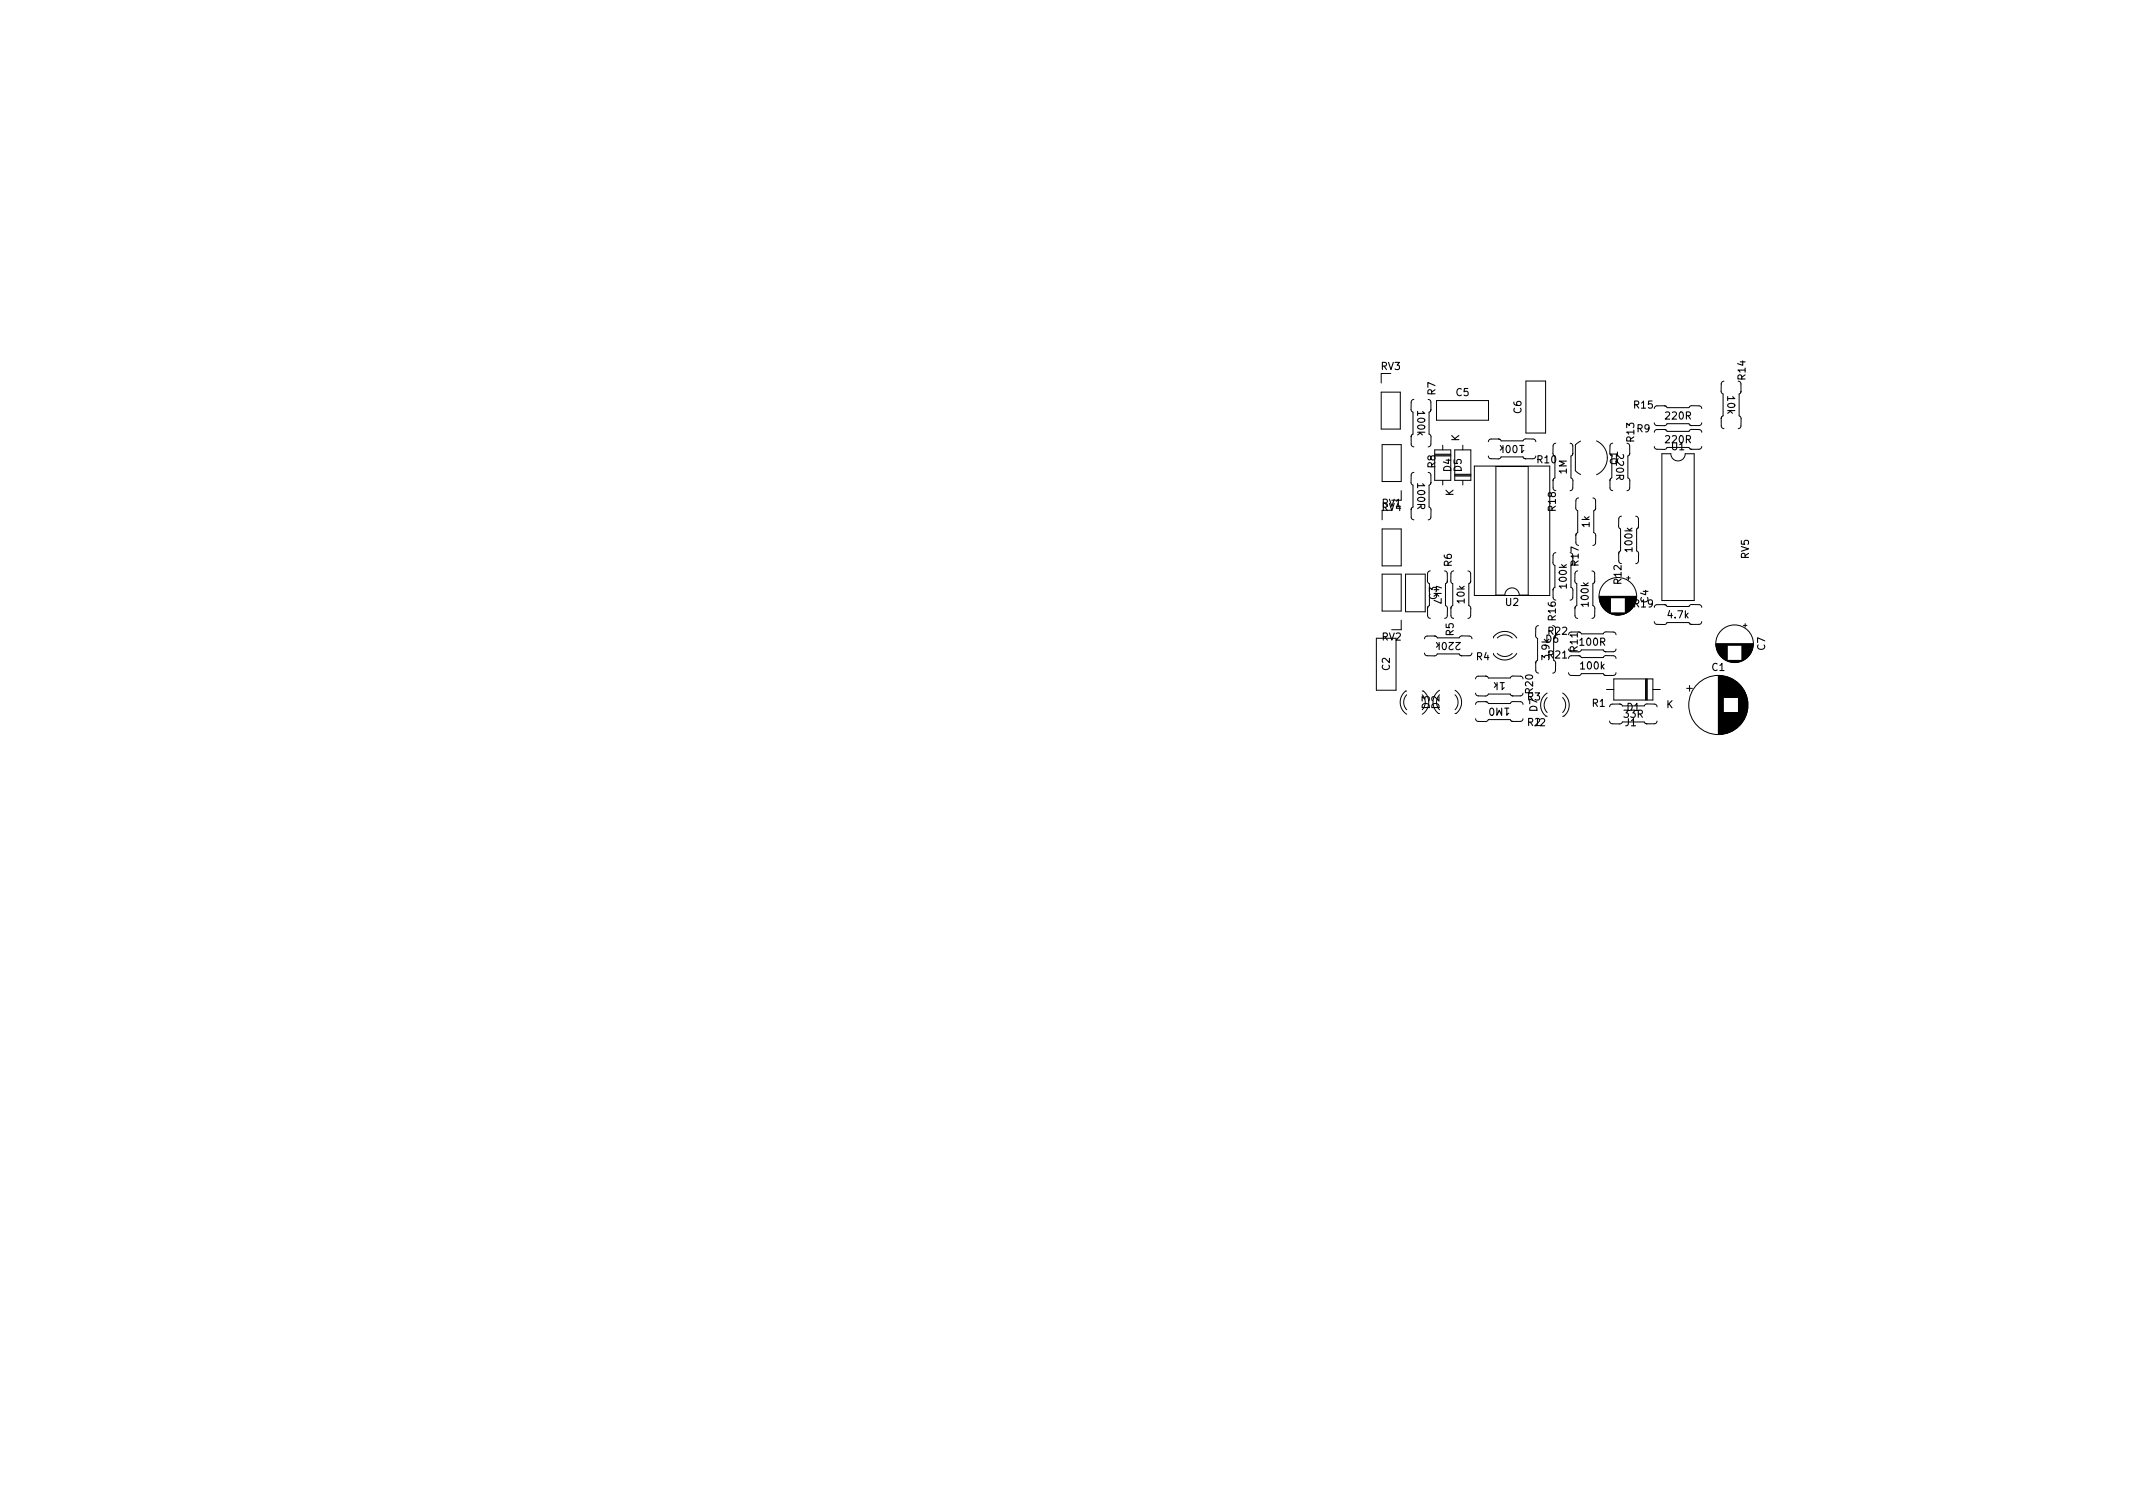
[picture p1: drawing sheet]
<svg xmlns="http://www.w3.org/2000/svg" width="297mm" height="210mm" viewBox="0 0 297 210" stroke-linecap="round" stroke-linejoin="round" font-family="sans-serif">
<defs><g id="words">
<g font-size="1.4">
<text x="192.3" y="51.5">RV3</text>
<text x="243.1" y="52.8" transform="rotate(-90 243.1 52.8)">R14</text>
<text x="197.4" y="57.4" transform="rotate(90 197.4 57.4)">100k</text>
<text x="199.9" y="55" transform="rotate(-90 199.9 55)">R7</text>
<text x="202.8" y="55.1">C5</text>
<text x="211.9" y="57.6" transform="rotate(-90 211.9 57.6)">C6</text>
<text x="227.6" y="56.9">R15</text>
<text x="232" y="58.4">220R</text>
<text x="240.5" y="55.2" transform="rotate(90 240.5 55.2)">10k</text>
<text x="199.9" y="65.1" transform="rotate(-90 199.9 65.1)">R8</text>
<text x="202.1" y="65.7" transform="rotate(-90 202.1 65.7)">D4</text>
<text x="203.2" y="61.5" transform="rotate(-90 203.2 61.5)">K</text>
<text x="203.5" y="65.7" transform="rotate(-90 203.5 65.7)">D5</text>
<text x="212.1" y="62" transform="rotate(-180 212.1 62)">100k</text>
<text x="214.1" y="64.5">R10</text>
<text x="218.2" y="66" transform="rotate(-90 218.2 66)">1M</text>
<text x="225.1" y="63.4" transform="rotate(90 225.1 63.4)">220R</text>
<text x="225.3" y="64.7" transform="rotate(-90 225.3 64.7)">Q1</text>
<text x="227.6" y="61.5" transform="rotate(-90 227.6 61.5)">R13</text>
<text x="228" y="60.2">R9</text>
<text x="232" y="61.7">220R</text>
<text x="232.8" y="62.7">U1</text>
<text x="192.4" y="70.6">RV1</text>
<text x="192.4" y="71.2">RV4</text>
<text x="197.4" y="67.4" transform="rotate(90 197.4 67.4)">100R</text>
<text x="202.4" y="69.1" transform="rotate(-90 202.4 69.1)">K</text>
<text x="216.7" y="71.1" transform="rotate(-90 216.7 71.1)">R18</text>
<text x="221.4" y="73.4" transform="rotate(-90 221.4 73.4)">1k</text>
<text x="227.3" y="76.7" transform="rotate(-90 227.3 76.7)">100k</text>
<text x="243.5" y="77.8" transform="rotate(-90 243.5 77.8)">RV5</text>
<text x="199.7" y="81.6" transform="rotate(90 199.7 81.6)">4k7</text>
<text x="200.1" y="83.5" transform="rotate(-90 200.1 83.5)">C3</text>
<text x="202.2" y="78.9" transform="rotate(-90 202.2 78.9)">R6</text>
<text x="204" y="84" transform="rotate(-90 204 84)">10k</text>
<text x="218.2" y="81.8" transform="rotate(-90 218.2 81.8)">100k</text>
<text x="219.8" y="78.7" transform="rotate(-90 219.8 78.7)">R17</text>
<text x="225.8" y="81.3" transform="rotate(-90 225.8 81.3)">R12</text>
<text x="229.5" y="83.9" transform="rotate(-90 229.5 83.9)">C4</text>
<text x="192.4" y="89.2">RV2</text>
<text x="202.4" y="88.5" transform="rotate(-90 202.4 88.5)">R5</text>
<text x="203.2" y="89.4" transform="rotate(-180 203.2 89.4)">220k</text>
<text x="209.7" y="84.4">U2</text>
<text x="215.3" y="89.5">D6</text>
<text x="215.6" y="88.4">R22</text>
<text x="216.7" y="86.4" transform="rotate(-90 216.7 86.4)">R16</text>
<text x="220.1" y="89.9">100R</text>
<text x="221.2" y="84.3" transform="rotate(-90 221.2 84.3)">100k</text>
<text x="227.6" y="84.6">R19</text>
<text x="232.3" y="86.1">4.7k</text>
<text x="193.5" y="93.3" transform="rotate(-90 193.5 93.3)">C2</text>
<text x="205.6" y="91.9">R4</text>
<text x="209.6" y="95" transform="rotate(-180 209.6 95)">1k</text>
<text x="215.6" y="91.7">R21</text>
<text x="215.8" y="91.8" transform="rotate(-90 215.8 91.8)">3.9k</text>
<text x="219.7" y="90.7" transform="rotate(-90 219.7 90.7)">R11</text>
<text x="220.2" y="93.2">100k</text>
<text x="238.4" y="93.4">C1</text>
<text x="245.8" y="90.5" transform="rotate(-90 245.8 90.5)">C7</text>
<text x="199.1" y="98.7" transform="rotate(-90 199.1 98.7)">D3</text>
<text x="200.4" y="98.7" transform="rotate(-90 200.4 98.7)">D2</text>
<text x="210.1" y="98.6" transform="rotate(-180 210.1 98.6)">1M0</text>
<text x="212.7" y="97.5">R3</text>
<text x="212.7" y="101.1">R2</text>
<text x="213.5" y="96.5" transform="rotate(-90 213.5 96.5)">R20</text>
<text x="213.7" y="101.1">J2</text>
<text x="214.1" y="99.1" transform="rotate(-90 214.1 99.1)">D7</text>
<text x="221.7" y="98.4">R1</text>
<text x="226.2" y="99.9">33R</text>
<text x="226.3" y="101.1">J1</text>
<text x="226.6" y="99">D1</text>
<text x="232" y="98.6">K</text>
</g>
</g></defs>
<g fill="none" stroke="#000" stroke-width=".14">
<path d="M192.3 54.6h2.7v5.1h-2.7zM192.3 52v1.3M196.9 55.6l-.2 .1-.2 .3v1.1l.3 .3v3l-.2 .2-.1 .2M198.9 55.6l.2 .1 .2 .2v1.1M199.3 57l-.1 .3-.2 .1v3l.3 .4v1.1l-.1 .2-.3 .1M199.3 57l-.1 .3M200 55.8h7.3v2.7h-7.3zM212.5 53.1h2.7v7.2h-2.7zM230.4 58.9l.1 .2 .2 .2h1.1l.4-.3h3l.1 .2 .3 .1M231.8 56.5l.2 .1 .2 .2h3l.3-.3h1.1l.3 .1 .1 .3M231.8 56.5h-1.1l-.3 .2v.2M231.8 59.8l.2 .1 .2 .2h3l.3-.3h1.1l.3 .1 .1 .3"/>
<path d="M231.8 59.8h-1.1l-.3 .2v.2M231.8 56.5l.2 .1M231.8 59.8l.2 .1M235.3 59.2l.3 .1M237 58.9l-.1 .2-.2 .1-1.1 .1M239.7 58.3v1.1l.1 .2 .3 .1M239.8 58l-.1 .3M240.1 53.1l-.3 .1-.1 .2v1.1l.3 .4v3l-.2 .1-.1 .3M242.1 53.1h.2l.1 .3v1.1M242.4 54.5v.2l-.2 .2v3l.3 .3-.1 1.1-.1 .3-.2 .1M242.4 54.5v.2M192.5 73.7h2.6v5.1h-2.6z"/>
<path d="M192.5 61.9h2.6v5.2h-2.6zM192.5 79.9h2.6v5.2h-2.6zM192.5 71.1v1.3M195.1 68.3v1.4M195.7 79.9h2.8v5.3h-2.8zM196.5 71v1.1l.2 .2 .2 .1M196.5 60.8v1.1l.2 .2 .2 .1M196.6 70.7l-.1 .3M196.6 60.6l-.1 .2M196.9 65.8l-.2 .1-.2 .2v1.1l.3 .4v3l-.2 .1-.1 .3M198.9 65.8h.2l.2 .3v1.1M199.2 79.5l-.3 .1-.1 .2v1.2l.3 .3v3l-.2 .2-.1 .2"/>
<path d="M199.3 67.2l-.1 .2-.2 .2v3l.3 .3v1.1l-.1 .3-.3 .1M199.3 67.2l-.1 .2M199.8 62.6h2.2v4.3h-2.2zM199.8 63.2h2.2M199.8 63.5h2.2M199.8 63.4h2.2M200.9 62v.6M200.9 66.9v.6M201.2 79.5l.2 .1 .1 .2 .1 1.1M202.4 79.5l-.2 .1-.1 .2-.1 1.2 .3 .3v3l-.2 .2v.2M202.6 66.2h2.2M202.6 62.6h2.2v4.3h-2.2z"/>
<path d="M202.6 66h2.2M202.6 66.3h2.2M203.7 62v.6M203.7 66.9v.6M204.4 79.5l.2 .1 .2 .2v1.1M205.3 64.9h10.5v18h-10.5zM207.3 63.5l.1 .3 .2 .1h1.1l.3-.3h3.1l.1 .2 .3 .1M208.3 65h4.5v17.9h-1.2a1 1 0 0 0-1-1 1 1 0 0 0-1 1h-1.3zM208.7 61.1l.2 .1 .1 .2h3.1l.3-.3h1.1l.3 .1 .1 .3M208.7 61.1h-1.1l-.2 .2-.1 .2M208.7 61.1l.2 .1M212.2 63.8l.3 .1"/>
<path d="M213.9 63.5l-.1 .2-.2 .2h-1.1M216.3 66.9v1.1l.1 .3h.3M216.3 66.7v.2M216.5 63.5v3l-.2 .2v.2M216.7 77l-.3 .1-.1 .2v1.1l.2 .3v3.1l-.2 .1v.2M216.7 61.7l-.3 .1-.1 .2v1.1M218.6 61.7l.3 .1 .1 .2v1.1M218.8 78.7v3.1l.2 .3v1.1l-.1 .3-.3 .1M219 63.1v.3l-.2 .1v3l.2 .4v1.1l-.1 .2-.3 .1M219 63.1v.3M219.4 74.5l.1 1.2 .1 .2h.2M219.5 74.3l-.1 .2"/>
<path d="M219.7 79.5l-.3 .1-.1 .2v1.2l.3 .3v3l-.2 .2-.1 .2M219.8 69.3l-.2 .1-.1 .3-.1 1.1 .3 .3v3.1l-.2 .1-.1 .2M220.1 61.4l-.7 .5v3.6l.7 .6M221.7 79.5l.2 .1 .2 .2v1.1M221.8 69.3l.2 .1 .2 .2v1.2M222.2 70.8l-.1 .2-.2 .1v3.1l.3 .3v1.1l-.1 .3h-.3M222.2 70.8l-.1 .2M222.3 61.4a2.6 2.6 0 0 1 1.5 2.3 2.6 2.6 0 0 1-1.5 2.4M224.2 66.9v1.1l.1 .2 .3 .1M224.3 66.7l-.1 .2M224.5 63.5v3l-.2 .2-.1 .2M224.6 61.7l-.3 .1-.1 .2v1.1"/>
<path d="M225.4 77.1v1.1l.2 .2 .2 .1M225.5 76.8l-.1 .3M225.8 71.9l-.3 .1-.1 .2v1.1l.3 .4v3l-.2 .1-.1 .3M226.6 61.7l.2 .1 .1 .2 .1 1.1M227 63.1l-.1 .3-.2 .1v3l.3 .4-.1 1.1-.1 .2-.2 .1M227 63.1l-.1 .3M227.8 71.9h.2l.2 .3v1.1M228.2 73.3l-.1 .2-.2 .2v3l.3 .3v1.1l-.2 .3-.2 .1M228.2 73.3l-.1 .2M230.4 62.2l.1 .2 .2 .2h1.1l.4-.3h3l.1 .2 .3 .1M231.4 63.2h1.3a1 1 0 0 0 1 1 1 1 0 0 0 1-1h1.2v20.4h-4.5zM235.3 62.5l.3 .1"/>
<path d="M237 62.2l-.1 .2-.2 .1-1.1 .1M191.7 88.9h2.7v7.2h-2.7zM195.1 86.4v1.3h-1.3M195.9 96.2a1.45 1.45 0 0 0-.9 1.2 1.99 1.99 0 0 0 .9 2.1M195.9 96.7a1.5 1.5 0 0 0 0 2.1M198.1 96.2a1.41 1.41 0 0 1 .8 1.1 1.99 1.99 0 0 1-.8 2.2M198.4 90.9l.1 .3 .2 .1h1.1l.4-.2h3l.1 .1 .3 .1M198.8 84.7v1.1l.1 .2 .3 .1M198.9 84.5l-.1 .2M199.8 88.6h.2l.2 .2h3l.3-.3 1.1 .1 .3 .1 .1 .2M199.8 88.6h-1.1l-.2 .1-.1 .2M199.8 88.6h.2"/>
<path d="M200.5 96.1a1.99 1.99 0 0 0-.2 3.2h.2M201.6 80.9l-.1 .2-.2 .2v3l.3 .3-.1 1.2-.1 .2-.2 .1M201.6 80.9l-.1 .2M202.1 84.7v1.1l.1 .2 .2 .1M202.1 84.5v.2M202.6 96.1a1.99 1.99 0 0 1 .2 3.2h-.2M202.6 96.7a1.5 1.5 0 0 1 0 2.1M203.3 91.2l.3 .1M204.8 80.9l-.1 .2-.2 .2v3l.3 .3v1.2l-.1 .2-.3 .1M204.8 80.9l-.1 .2M205 90.9l-.1 .2-.2 .2h-1.1M205.5 96.5l.1 .3 .2 .1h1.2l.3-.3h3l.1 .2 .3 .1"/>
<path d="M206.9 94.1l.2 .1 .2 .2h3l.3-.3 1.1 .1 .3 .1 .1 .2M206.9 94.1l-1.1 .1-.2 .1-.1 .2M206.9 97.7h-1.1l-.2 .1-.1 .3M206.9 97.7l.2 .1 .2 .2h3l.3-.3h1.1l.3 .1 .1 .3M206.9 94.1l.2 .1M206.9 97.7l.2 .1M208 88.8a1.41 1.41 0 0 1 1.1-.8 1.99 1.99 0 0 1 2.1 .8M208.5 88.8a1.5 1.5 0 0 1 2.1 0M210.5 96.8l.2 .1M210.6 91a1.5 1.5 0 0 1-2.1 0M211.2 91a1.99 1.99 0 0 1-3.2 .1v-.1M212.1 96.5l-.1 .2-.2 .2h-1.1"/>
<path d="M213.9 92.3v1.1l.1 .3h.2M213.9 92.1v.2M214.2 87.1l-.2 .1-.1 .3v1.1l.2 .3v3l-.2 .2v.2M215.5 97.1a1.5 1.5 0 0 0 0 2.1M215.5 96.5a1.99 1.99 0 0 0-.2 3.2M216.3 82.1v1.2l.1 .2 .3 .1M216.3 81.9v.2M216.4 88.9v3l.2 .4v1l-.1 .3-.3 .1M217.6 96.5a1.99 1.99 0 0 1 .2 3.2h-.2M217.6 97.1a1.5 1.5 0 0 1 0 2.1M218.4 93.7l.1 .2 .3 .1 1.1 .1 .3-.3h3.1l.1 .2 .2 .1M219.3 84.7v1.1l.2 .2 .2 .1"/>
<path d="M219.4 84.5l-.1 .2M219.9 88l.2 .1 .1 .2h3.1l.3-.3h1.1l.2 .1 .1 .3M219.9 91.3l.2 .1 .1 .2h3.1l.3-.3h1.1l.2 .1 .1 .3M219.9 91.3h-1.2l-.2 .2-.1 .2M219.9 91.3l.2 .1M222.1 80.9l-.1 .2-.2 .2v3l.3 .3v1.2l-.2 .2-.2 .1M222.1 80.9l-.1 .2M222.7 83h5.2M222.7 83.1h5.2M222.7 83.2h5.2M222.7 83.3h1.6M222.7 83.4h1.6"/>
<path d="M222.8 83.5h1.5M222.8 83.6h1.5M222.8 83.7h1.5M222.8 83.8h1.5M222.9 83.9h1.4M222.9 84h1.4M222.9 84.1h1.4M223 84.1h1.3M223 84.2h1.3M223 84.3h1.3M223.1 84.3h1.2M223.1 84.4h1.2"/>
<path d="M223.1 84.5h1.2M223.2 84.5h1.1M223.2 84.6h1.1M223.3 84.6h1M223.3 84.7h1M223.4 84.8h.9M223.4 90.7l.2 .1M223.4 94l.2 .1M223.5 84.9h.8M223.6 85h.7M223.6 90.8l-.2-.1-.1-.2h-3.1l-.1 .2-.3 .1M223.7 85.1h.6"/>
<path d="M223.7 96h1M223.8 85.2h.5M223.9 85.2h.4M224 85.3h.3M224.1 85.4h2.4M224.2 85.4h2.2M224.3 85.4h2M224.4 85.5h1.8M224.5 85.5h1.6M224.6 85.6h1.4M224.7 94.5h5.5v3h-5.5zM224.8 85.6h1"/>
<path d="M225 85.6h.6M225 90.4v.2l-.2 .1-1.2 .1M225 93.7v.2l-.2 .1-1.2 .1M225.6 98l.2 .1 .1 .2h3.1l.3-.3h1.1l.2 .2 .2 .2M225.6 98l-1.2 .1-.2 .1v.2M225.6 98l.2 .1M226.3 84.5h1.1M226.3 84.2h1.3M226.3 84h1.4M226.3 84.6h1.1M226.3 84.9h.8M226.3 84.3h1.3"/>
<path d="M226.3 83.5h1.5M226.3 84.1h1.4M226.3 85.1h.6M226.3 83.6h1.5M226.3 85h.7M226.3 84.4h1.2M226.3 83.9h1.4M226.3 84.6h1M226.3 84.7h1M226.3 83.7h1.5M226.3 84.8h.9M226.3 83.3h1.6"/>
<path d="M226.3 85.2h.4M226.3 85.3h.3M226.3 83.8h1.5M226.3 84.1h1.3M226.3 83.4h1.6M226.3 85.3h.2M226.3 85.2h.5M226.3 83.4h1.5M226.3 84.3h1.2M226.5 80.5h.5M226.8 80.2v.5M229.2 94.5v3"/>
<path d="M229.3 94.5v3M229.4 94.5v3M230.2 96h1M230.4 86.6l.1 .2 .2 .1 1.1 .1 .4-.3h3l.1 .2h.3M231.8 84.2l.2 .1 .2 .1h3l.3-.2h1.1l.3 .1 .1 .3M231.8 84.2h-1.1l-.3 .2v.2M231.8 84.2l.2 .1M234.9 95.9h.8M235.3 95.5v.8M235.3 86.9h.3M237 86.6l-.1 .2-.2 .1h-1.1M239 89.7h5.1"/>
<path d="M239 89.6h5.1M239 89.8h5.1M239 89.9h1.5M239 90h1.5M239 90.1h1.5M239 90.2h1.5M239.1 90.3h1.4M239.1 90.4h1.4M239.1 90.5h1.4M239.1 90.6h1.4M239.2 90.6h1.3M239.2 90.7h1.3"/>
<path d="M239.2 90.8h1.3M239.3 90.8h1.2M239.3 90.9h1.2M239.3 94.1v8.1M239.3 91h1.2M239.4 91h1.1M239.4 94.1v8.1M239.4 91.1h1.1M239.5 94.1v8.1M239.5 91.2h1M239.5 91.3h1M239.6 94.1v8.1"/>
<path d="M239.6 91.3h.9M239.6 91.4h.9M239.7 91.4h.8M239.7 94.1v8.1M239.7 91.5h.8M239.8 91.5h.7M239.8 94.1v8.1M239.8 91.6h.7M239.9 91.6h.6M239.9 94.1v8.1M239.9 91.7h.6M240 94.1v8.1"/>
<path d="M240 91.7h.5M240 94.1v3M240 99.2v3M240.1 91.8h.4M240.1 94.2v2.9M240.1 99.2v3M240.2 91.8h.3M240.2 94.2v2.9M240.2 99.2v3M240.2 99.2v2.9M240.2 91.9h.3M240.3 94.2v2.9"/>
<path d="M240.3 99.2v2.9M240.3 91.9h.2M240.4 92h2.3M240.4 94.2v2.9M240.4 99.2v2.9M240.5 92h2.2M240.5 94.3v2.8M240.5 99.2v2.9M240.5 92h2.1M240.6 94.3v2.8M240.6 99.2v2.8M240.6 92.1h1.9"/>
<path d="M240.7 94.3v2.8M240.7 99.2v2.8M240.7 92.1h1.7M240.8 94.4v2.7M240.8 99.2v2.8M240.9 94.4v2.7M240.9 99.2v2.7M240.9 92.2h1.3M241 94.4v2.7M241 99.2v2.7M241 94.5v2.6M241 92.2h1.1"/>
<path d="M241.1 94.5v2.6M241.1 99.2v2.7M241.1 99.2v2.6M241.2 94.5v2.6M241.2 99.2v2.6M241.2 94.6v2.5M241.3 94.6v2.5M241.3 99.2v2.5M241.3 92.2h.5M241.4 94.6v2.5M241.4 99.2v2.5M241.4 94.7v2.4"/>
<path d="M241.5 94.7v2.4M241.5 99.2v2.4M241.6 94.8v2.3M241.6 99.2v2.4M241.6 99.2v2.3M241.7 94.8v2.3M241.7 99.2v2.3M241.7 94.9v2.2M241.7 99.2v2.2M241.8 94.9v2.2M241.8 99.2v2.2M241.9 95v2.1"/>
<path d="M241.9 99.2v2.2M241.9 99.2v2.1M242 95.1v2M242 99.2v2.1M242 99.2v2M242.1 95.1v2M242.1 99.2v2M242.1 95.2v5.9M242.2 95.3v5.8M242.2 95.3v5.7M242.3 95.3v5.7M242.3 95.4v5.5"/>
<path d="M242.4 95.5v5.4M242.4 95.5v5.3M242.5 95.6v5.2M242.5 95.6v5.1M242.5 95.7v5M242.6 95.7v4.9M242.6 91.7h.6M242.6 90.4h1.4M242.6 91.1h1.1M242.6 90.8h1.3M242.6 89.9h1.5M242.6 90.1h1.5"/>
<path d="M242.6 90h1.5M242.6 91.4h.9M242.6 91.2h1M242.6 90.2h1.5M242.6 90.6h1.4M242.6 91.7h.5M242.6 91.5h.7M242.6 90.6h1.3M242.6 90.7h1.3M242.6 90.3h1.5M242.6 90.8h1.2M242.6 90.9h1.2"/>
<path d="M242.6 91.8h.5M242.6 91.5h.8M242.6 90.5h1.4M242.6 91.8h.4M242.6 91.3h1M242.6 91h1.2M242.6 91.4h.8M242.6 91.9h.2M242.6 90.3h1.4M242.6 91.6h.7M242.6 91.9h.3M242.6 91.8h.3"/>
<path d="M242.6 91.3h.9M242.6 91.6h.6M242.6 91h1.1M242.6 95.8v4.8M242.7 95.8v4.7M242.7 95.9v4.6M242.7 95.9v4.5M242.8 96v4.3M242.8 87.1h.5M242.8 96.1v4.2M242.9 96.1v4.1M242.9 96.2v3.9"/>
<path d="M242.9 96.3v3.8M243 96.4v3.6M243 96.4v3.5M243 86.8v.5M243.1 96.5v3.3M243.1 96.6v3.1M243.1 96.7v2.9M243.2 96.8v2.7M243.2 96.9v2.5M243.3 97.1v2.2M243.3 97.2v1.9M243.3 97.4v1.5"/>
<path d="M243.4 97.6v1.1M205.5 100.1l.1 .2 .2 .1 1.2 .1 .3-.3h3l.1 .2 .3 .1M210.5 100.4l.2 .1M212.1 100.1l-.1 .2-.2 .1-1.1 .1M224.2 100.4v.2l.3 .2h1.1l.3-.3h3.1l.1 .2 .2 .1M229.1 100.7l.2 .1M230.8 100.4l-.1 .2-.2 .2h-1.2"/>
<circle cx="225.3" cy="83" r="2.62"/>
<circle cx="239.3" cy="98.2" r="4.1"/>
<circle cx="241.6" cy="89.6" r="2.62"/>
</g>
<use href="#words"/>
</svg>
